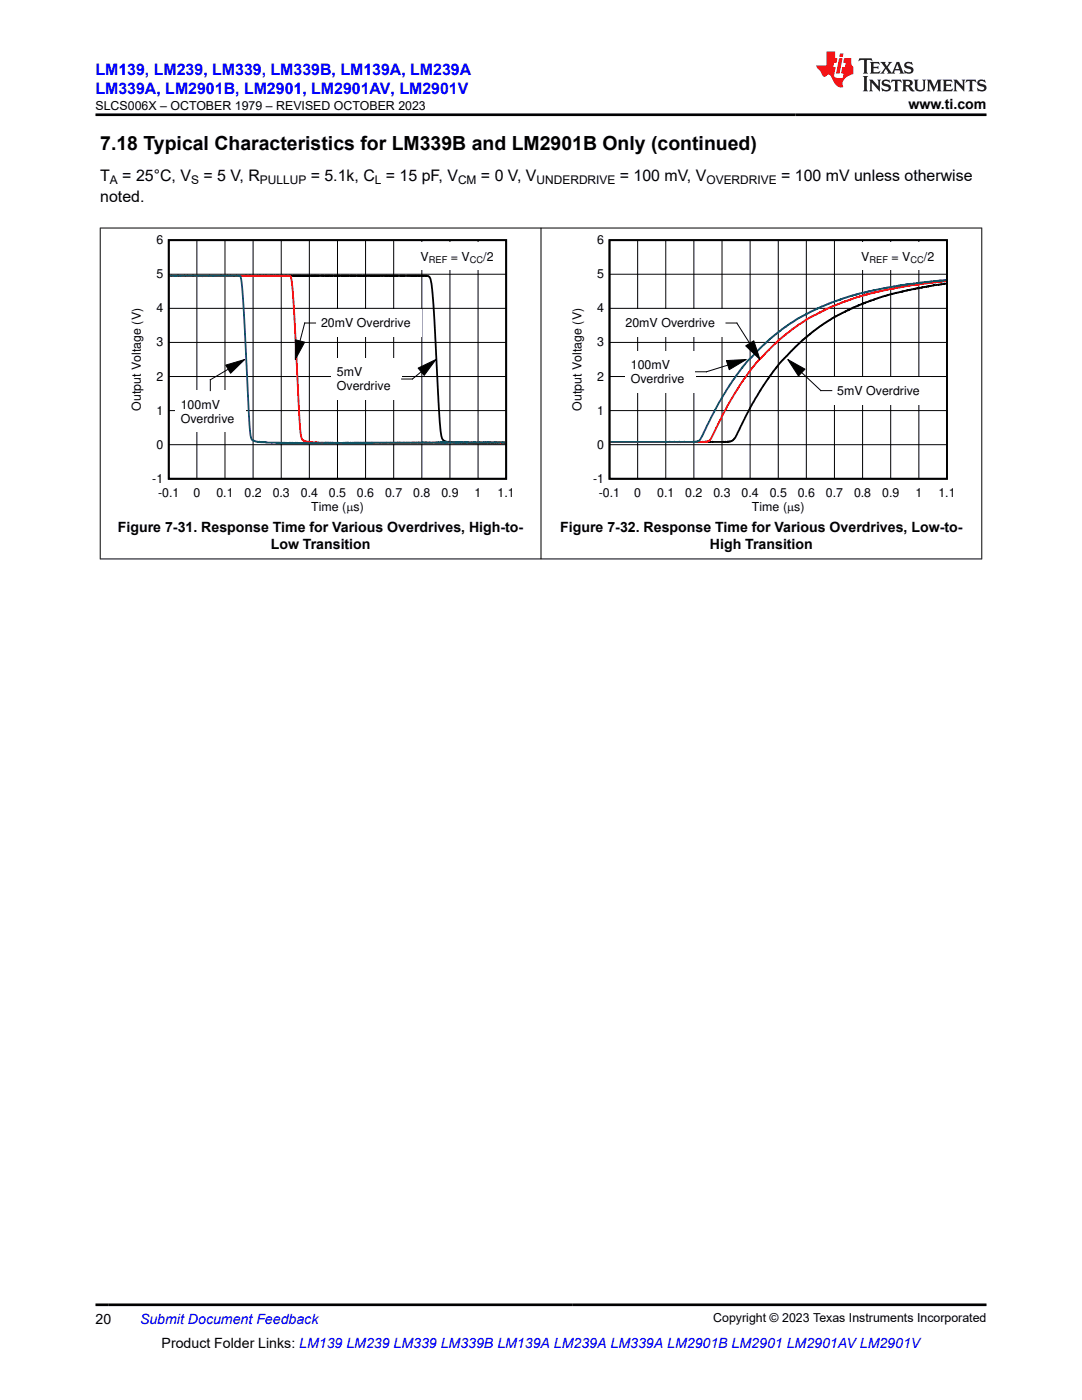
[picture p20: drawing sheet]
<svg xmlns="http://www.w3.org/2000/svg" width="216mm" height="279mm" viewBox="0 0 216 279" stroke-linecap="round" stroke-linejoin="round" font-family="sans-serif">
<defs><g id="words">
<text font-size="3.9" x="20" y="29.9">7.18 Typical Characteristics for LM339B and LM2901B Only (continued)</text>
<g font-size="3.2" fill="#00f">
<text x="19" y="14.9">LM139, LM239, LM339, LM339B, LM139A, LM239A</text>
<text x="19" y="18.7">LM339A, LM2901B, LM2901, LM2901AV, LM2901V</text>
</g>
<g font-size="3.2">
<text x="20" y="40.3">noted.</text>
<text x="20" y="36.1">T</text>
<text x="24.4" y="36.1">= 25°C, V</text>
<text x="40.6" y="36.1">= 5 V, R</text>
<text x="62" y="36.1">= 5.1k, C = 15 pF, V</text>
<text x="96" y="36.1">= 0 V, V</text>
<text x="123.7" y="36.1">= 100 mV, V</text>
<text x="155.9" y="36.1">= 100 mV unless otherwise</text>
</g>
<g font-size="2.8">
<text x="181.3" y="21.8">www.ti.com</text>
<text x="23.5" y="106.2">Figure 7-31. Response Time for Various Overdrives, High-to-</text>
<text x="111.8" y="106.2">Figure 7-32. Response Time for Various Overdrives, Low-to-</text>
<text x="54" y="109.5">Low Transition</text>
<text x="141.7" y="109.5">High Transition</text>
<text x="19" y="264.2">20</text>
<text x="32.3" y="269">Product Folder Links: LM139 LM239 LM339 LM339B LM139A LM239A LM339A LM2901B LM2901 LM2901AV LM2901V</text>
</g>
<text font-size="2.8" fill="#00f" x="27.9" y="264.2">Submit Document Feedback</text>
<g font-size="2.5">
<text x="19" y="21.9">SLCS006X – OCTOBER 1979 – REVISED OCTOBER 2023</text>
<text x="31.2" y="48.7">6</text>
<text x="83.9" y="52">V</text>
<text x="90" y="52">= V</text>
<text x="96.4" y="52">/2</text>
<text x="119.2" y="48.7">6</text>
<text x="171.9" y="52">V</text>
<text x="177.9" y="52">= V</text>
<text x="184.4" y="52">/2</text>
<text x="31.2" y="55.5">5</text>
<text x="119.2" y="55.5">5</text>
<text x="31.2" y="62.3">4</text>
<text x="64.1" y="65.3">20mV Overdrive</text>
<text x="119.2" y="62.3">4</text>
<text x="124.8" y="65.3">20mV Overdrive</text>
<text x="31.2" y="69.1">3</text>
<text x="119.2" y="69.1">3</text>
<text x="31.2" y="76">2</text>
<text x="67.2" y="75.1">5mV</text>
<text x="67.2" y="77.9">Overdrive</text>
<text x="119.2" y="76">2</text>
<text x="125.9" y="73.7">100mV</text>
<text x="125.9" y="76.4">Overdrive</text>
<text x="28.1" y="81.9" transform="rotate(-90 28.1 81.9)">Output Voltage (V)</text>
<text x="31.2" y="82.7">1</text>
<text x="36.1" y="81.6">100mV</text>
<text x="116.1" y="81.9" transform="rotate(-90 116.1 81.9)">Output Voltage (V)</text>
<text x="119.2" y="82.7">1</text>
<text x="167.1" y="78.8">5mV Overdrive</text>
<text x="31.2" y="89.6">0</text>
<text x="36.1" y="84.3">Overdrive</text>
<text x="119.2" y="89.6">0</text>
<text x="30.4" y="96.4">-1</text>
<text x="31.5" y="99.2">-0.1</text>
<text x="38.6" y="99.2">0</text>
<text x="43.2" y="99.2">0.1</text>
<text x="48.8" y="99.2">0.2</text>
<text x="54.4" y="99.2">0.3</text>
<text x="60" y="99.2">0.4</text>
<text x="65.6" y="99.2">0.5</text>
<text x="71.2" y="99.2">0.6</text>
<text x="76.8" y="99.2">0.7</text>
<text x="82.5" y="99.2">0.8</text>
<text x="88.1" y="99.2">0.9</text>
<text x="94.7" y="99.2">1</text>
<text x="99.3" y="99.2">1.1</text>
<text x="118.3" y="96.4">-1</text>
<text x="119.5" y="99.2">-0.1</text>
<text x="126.6" y="99.2">0</text>
<text x="131.1" y="99.2">0.1</text>
<text x="136.7" y="99.2">0.2</text>
<text x="142.4" y="99.2">0.3</text>
<text x="148" y="99.2">0.4</text>
<text x="153.6" y="99.2">0.5</text>
<text x="159.2" y="99.2">0.6</text>
<text x="164.8" y="99.2">0.7</text>
<text x="170.4" y="99.2">0.8</text>
<text x="176" y="99.2">0.9</text>
<text x="182.7" y="99.2">1</text>
<text x="187.2" y="99.2">1.1</text>
<text x="62.1" y="102">Time (Ps)</text>
<text x="150.1" y="102">Time (Ps)</text>
<text x="142.3" y="263.9">Copyright © 2023 Texas Instruments Incorporated</text>
</g>
<g font-size="2.4">
<text x="21.9" y="36.7">A</text>
<text x="38.1" y="36.7">S</text>
<text x="51.9" y="36.7">PULLUP</text>
<text x="74.8" y="36.7">L</text>
<text x="91.4" y="36.7">CM</text>
<text x="107.1" y="36.7">UNDERDRIVE</text>
<text x="141" y="36.7">OVERDRIVE</text>
</g>
<g font-size="1.8">
<text x="85.6" y="52.4">REF</text>
<text x="93.7" y="52.4">CC</text>
<text x="173.5" y="52.4">REF</text>
<text x="181.7" y="52.4">CC</text>
</g>
</g></defs>
<path d="M33.7 47.9h67.3v47.6h-67.3zM33.8 55h6.2l.4 .1 1-.1 43.8 .1a.7 .7 0 0 1 .7 .6l.6 5.4 1 18a48.6 48.6 0 0 0 .7 8.4l.3 .4 .4 .2 2.2 .3 9.7 .1" fill="none" stroke="#000" stroke-width=".36"/>
<g fill="none" stroke="#000" stroke-width=".2">
<path d="M33.7 54.7h67.3M39.3 47.9v47.7M44.9 47.9v47.7M50.5 47.9v47.7M56.1 47.9v47.7M61.7 47.9v47.7M67.3 47.9v47.7M72.9 47.9v47.7M78.6 47.9v47.7M84.2 47.9v47.7M89.8 47.9v47.7M95.4 47.9v47.7"/>
<path d="M33.7 75.1h67.3M33.7 68.3h67.3M33.7 61.5h67.3M33.7 88.7h67.3M33.7 81.9h67.3"/>
</g>
<path d="M33.8 55l24 .1a.45 .45 0 0 1 .3 .6l.6 7 .8 15.6a55.5 55.5 0 0 0 .7 9.2l.2 .4 .6 .2 3.2 .3 36.6-.1" fill="none" stroke="#f00" stroke-width=".36"/>
<path d="M33.8 55l10.9 .1v-.2l.1 .2h2.7l.1-.2 .3 .2a24.8 24.8 0 0 1 .7 6.5l.8 16.3a60.9 60.9 0 0 0 .7 9.6l.5 .5 .7 .2h1.6l.2 .1 1.1 .1 2.9-.1 .2 .2 .5-.2 2 .2 2.3-.2 1 .2 1.9-.2h35.8" fill="none" stroke="#105465" stroke-width=".36"/>
<g fill="#fff">
<path d="M82.8 48.4h17.9v5.6h-17.9z" fill-rule="evenodd"/>
<path d="M63 61.7h21.1v5.5h-21.1z" fill-rule="evenodd"/>
</g>
<path d="M58.9 67.8l1.9 .5-1.9 3.5z" fill="#000"/>
<path d="M58.9 67.8l1.9 .5-1.9 3.5zM60.8 64.5l-.9 3.5M60.8 64.5h2.2" fill="none" stroke="#000" stroke-width=".2"/>
<path d="M66.1 71.5h14v8.3h-14z" fill-rule="evenodd" fill="#fff"/>
<path d="M83.4 73.5l3.6-1.7-2.4 3.1z" fill="#000"/>
<path d="M83.4 73.5l3.6-1.7-2.4 3.1zM84 74.2l-1.7 1.4h-2.2" fill="none" stroke="#000" stroke-width=".2"/>
<path d="M35 78h14v8.3h-14z" fill-rule="evenodd" fill="#fff"/>
<path d="M45 72.9l3.8-1.1-2.8 2.7z" fill="#000"/>
<g fill="none" stroke="#000" stroke-width=".2">
<path d="M121.6 54.7h67.4M127.2 47.9v47.7M132.8 47.9v47.7M138.5 47.9v47.7M144.1 47.9v47.7M149.7 47.9v47.7M155.3 47.9v47.7M160.9 47.9v47.7M166.5 47.9v47.7M172.1 47.9v47.7M177.7 47.9v47.7M183.3 47.9v47.7"/>
<path d="M42 75.8v2.2M45 72.9l3.8-1.1-2.8 2.7zM45.5 73.7l-3.5 2.1M121.6 75.1h67.4M121.6 68.3h67.4M121.6 61.5h67.4M121.6 88.7h67.4M121.6 81.9h67.4"/>
</g>
<path d="M121.6 47.9h67.4v47.6h-67.4zM188.8 56.6l-2.5 .3-4.8 .9-.1 .1h-.2l-1.3 .4-1.9 .3-4.3 1.4-3.4 1.3-.2 .2-3.2 1.5-3.4 2.2-3.7 3-3.7 3.7-1.3 1.5-3.3 4.8-1.7 3-3 6-.4 .5-.5 .4-.6 .1h-23.5" fill="none" stroke="#000" stroke-width=".36"/>
<path d="M188.8 56.1l-7.6 .9-8.1 1.7-.1 .1-2.2 .6-1.3 .5-1.5 .4-2.6 1.1-3.2 1.6-2.7 1.7-4.5 3.6-3.7 3.6-1.2 1.5-1.7 2.4-2.6 4.1-1.8 3.2-2 4.2-.6 .8-2 .2-17.6-.1" fill="none" stroke="#f00" stroke-width=".36"/>
<path d="M188.8 55.9l-9.1 1-5.2 1-4.4 1-4.3 1.5-2.3 .9-3.4 1.7-2.4 1.5-4.1 3.2-4.4 4.2-1.1 1.4-2.5 3.5-2.2 3.6-3.3 6.6-.8 1.1-.4 .1h-17.1" fill="none" stroke="#105465" stroke-width=".36"/>
<path d="M123.7 61.7h21.1v5.5h-21.1z" fill-rule="evenodd" fill="#fff"/>
<path d="M148.8 69l1.6-1 1.2 3.8z" fill="#000"/>
<path d="M144.9 64.5h2.1M147 64.5l2.6 4M148.8 69l1.6-1 1.2 3.8z" fill="none" stroke="#000" stroke-width=".2"/>
<path d="M166 75.2h19.7v5.5h-19.7z" fill-rule="evenodd" fill="#fff"/>
<path d="M157.2 71.8l3.4 1.9-1.3 1.4z" fill="#000"/>
<path d="M157.2 71.8l3.4 1.9-1.3 1.4zM160 74.4l3.8 3.6M163.8 78h2.2" fill="none" stroke="#000" stroke-width=".2"/>
<path d="M124.8 70h14v8.4h-14z" fill-rule="evenodd" fill="#fff"/>
<path d="M145 72l3.9-.2-3.4 2z" fill="#000"/>
<path d="M138.8 74.2h2.1M145 72l3.9-.2-3.4 2zM145.2 72.9l-4.2 1.3" fill="none" stroke="#000" stroke-width=".2"/>
<path d="M170.8 48.4h17.8v5.6h-17.8z" fill-rule="evenodd" fill="#fff"/>
<path d="M19.9 45.5h176.1M20 45.4v66.2M107.9 45.4v66.2M195.9 45.4v66.2M19.9 111.6h176.1" fill="none" stroke="#000" stroke-width=".2"/>
<path d="M171.5 11.6l-.2 .6 .5-.2h.6v.1v2.2l-.2 .4h1l-.2-.4v-2.2v-.1h.5l.5 .2-.1-.6zM173.6 12.4l.2 .3v1.6l-.2 .4h1.9l.1-.6a1.08 1.08 0 0 1-1.3 .2v-.7h.6l.4 .2v-.7l-.4 .2h-.6v-.5l.2-.2a1 1 0 0 1 1 .3l-.1-.5zM175.7 12.4l.9 1.1-1 1.2h.9l-.2-.2 .5-.8 .4 .8-.2 .2h1.6l-.2-.2 .2-.5h.9l.1 .5-.1 .2h.9l-.2-.4-.8-1.9h-.5l-.9 2.1-.9-1.1 .9-1h-.8l.2 .2-.4 .6-.4-.6 .2-.2zM179 12.8l.4 1h-.7zM180.7 12.5a.65 .65 0 0 0-.2 .7 .65 .65 0 0 0 .6 .5l.6 .1 .1 .3a.79 .79 0 0 1-.7 .4 .79 .79 0 0 1-.7-.5l.1 .7 .2-.1a.93 .93 0 0 0 1.1 0 .93 .93 0 0 0 .4-.9 1.46 1.46 0 0 0-1.2-.6l-.1-.3a1.09 1.09 0 0 1 1.2 .2l-.2-.6-.1 .1-.5-.2zM172.2 15.2l.2 .4v2.2l-.2 .4h1l-.2-.4v-2.2l.2-.4zM173.4 15.9l.2 .4v1.5l-.2 .4h.8l-.3-.4 .1-1.3 1.6 1.8v-2l.2-.4h-.7l.1 .2 .1 1.1-1.2-1.3zM176.2 16a.65 .65 0 0 0-.2 .8 .65 .65 0 0 0 .6 .4l.6 .2 .1 .2a.79 .79 0 0 1-.7 .4 .79 .79 0 0 1-.7-.5l.1 .7 .2-.1a.93 .93 0 0 0 1.1 .1 .93 .93 0 0 0 .4-1 1.46 1.46 0 0 0-1.2-.5l-.1-.4a1.09 1.09 0 0 1 1.2 .2l-.1-.6-.2 .1-.5-.1zM177.9 15.9l-.1 .6a.63 .63 0 0 1 .8-.3v1.6l-.3 .4h1l-.2-.4v-1.6a.66 .66 0 0 1 .8 .3l-.1-.6zM180 15.9l.2 .4v1.5l-.2 .4h1l-.2-.2-.1-.7h.5l.1 .2a.79 .79 0 0 0 1.2 .6l-1-.9a.61 .61 0 0 0 .6-.6 .61 .61 0 0 0-.5-.7zM180.8 16.2h.1a.47 .47 0 0 1 .5 .1 .47 .47 0 0 1 .1 .5l-.1 .1-.7 .1zM182.3 15.9l.2 .2a2.27 2.27 0 0 0 .4 2 1.04 1.04 0 0 0 1.7-.7v-1.3l.2-.2h-.8l.2 .4v1.1a.6 .6 0 0 1-.6 .6 .6 .6 0 0 1-.6-.6v-1.1l.3-.4zM184.9 15.9l.2 .4v1.5l-.2 .4h.8l-.3-.4v-1.4l.9 1.9 .9-1.9v1.4l-.3 .4h1l-.2-.4v-1.5l.2-.4h-.8l-.7 1.5-.6-1.5zM188.1 15.9l.2 .4v1.5l-.2 .4h1.9l.1-.6a1.09 1.09 0 0 1-1.3 .2v-.7h.6l.4 .2v-.6l-.4 .2h-.6v-.6l.2-.1a1.01 1.01 0 0 1 1 .3l-.1-.6zM190.2 15.9l.3 .4v1.5l-.3 .4h.8l-.2-.4v-1.3l1.6 1.8v-2l.2-.4h-.7l.2 .2v1.1l-1.2-1.3zM192.8 15.9l-.1 .6a.63 .63 0 0 1 .8-.3v1.6l-.3 .4h1l-.2-.4v-1.6a.66 .66 0 0 1 .8 .3l-.1-.6zM195.2 16a.65 .65 0 0 0-.2 .8 .65 .65 0 0 0 .6 .4l.6 .2 .2 .2a.79 .79 0 0 1-.7 .4 .79 .79 0 0 1-.7-.5l.1 .7 .2-.1a.93 .93 0 0 0 1 .1 .93 .93 0 0 0 .5-1 1.46 1.46 0 0 0-1.3-.5v-.4a1.09 1.09 0 0 1 1.2 .2l-.2-.6-.2 .1-.5-.1z" fill="#231f20"/>
<path d="M164.9 10.3v2.7h-2l.1 .4 .8 1a.95 .95 0 0 0 1 .9 .59 .59 0 0 1 .5-.4 .59 .59 0 0 1 .5 .3l.4 .8a1.59 1.59 0 0 0 2.1 1.4 1.61 1.61 0 0 1 1-2.3l1-.3-.1-1.5a1.59 1.59 0 0 1-.3-1.7h-1.5l-.2 .9h.6l-.2 .9h-.5l-.2 .9v.3l.4 .1-.1 .9h-.7a.73 .73 0 0 1-1-.7l.3-1.5h-.5l.1-.9h.5l.2-.9h-.5v-1.3zM167.4 11.6l-.6 3.1h.7l.6-3.1zM167.6 10.7l-.1 .6h.7l.1-.6z" fill="#ed1c24"/>
<path d="M19 22.9h177.8M19 260.4h177.8" fill="none" stroke="#000" stroke-width=".53"/>
<use href="#words"/>
</svg>
